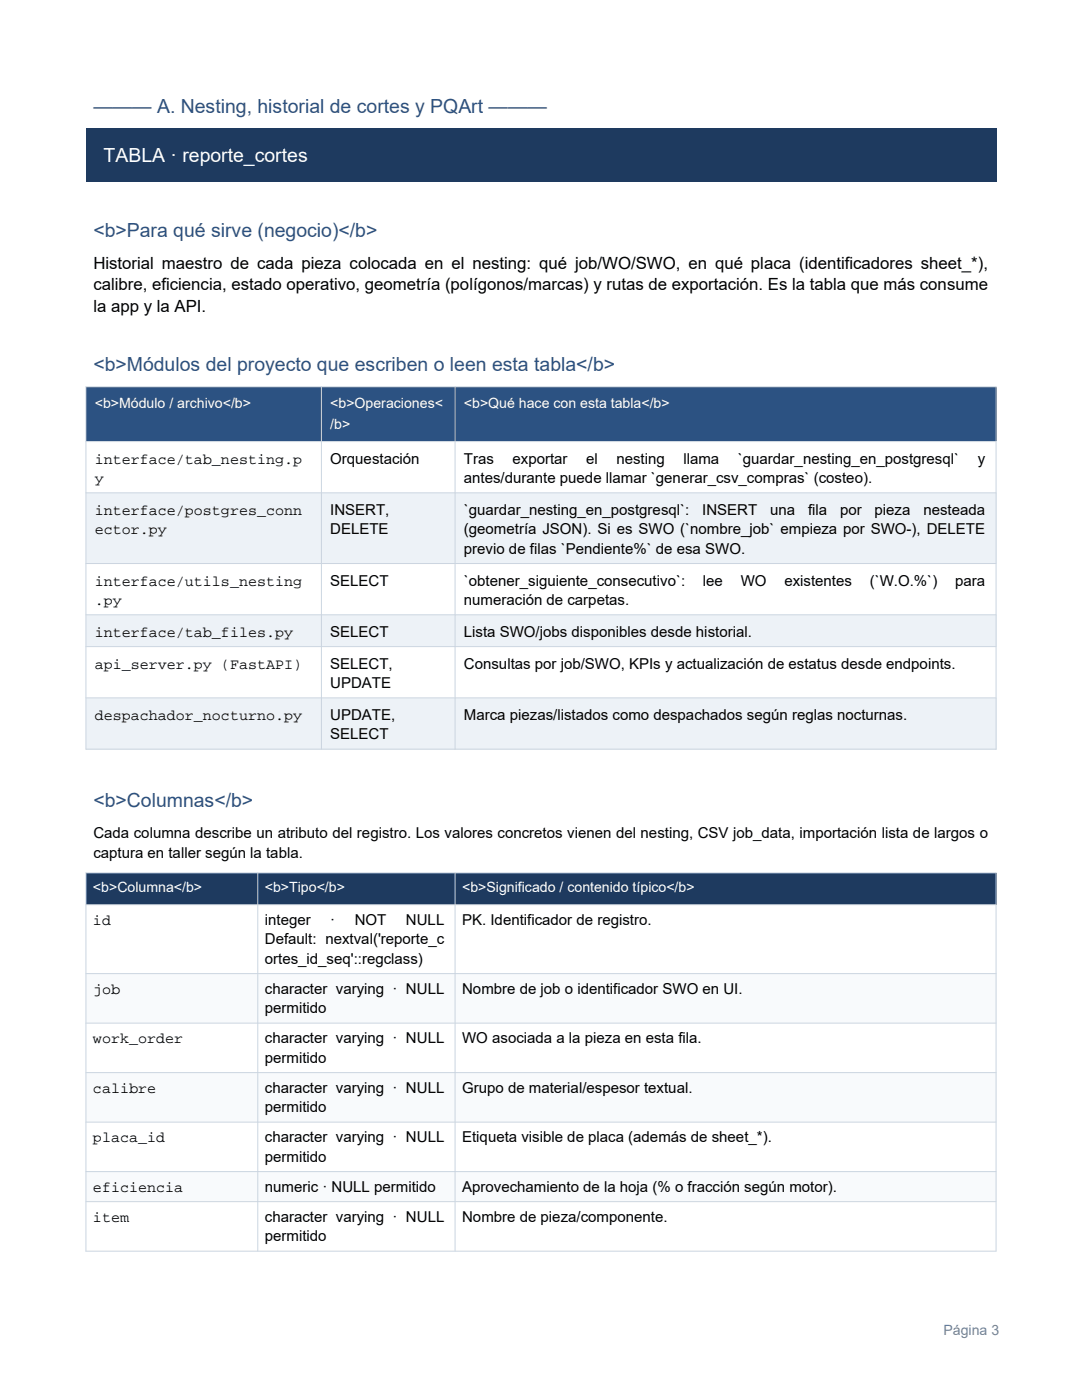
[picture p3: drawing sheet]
<svg xmlns="http://www.w3.org/2000/svg" width="216mm" height="279mm" viewBox="0 0 216 279" stroke-linecap="round" stroke-linejoin="round" font-family="sans-serif">
<defs><g id="words">
<g font-size="3.9" fill="#2c5282">
<text x="18.6" y="22.5">——— A. Nesting, historial de cortes y PQArt ———</text>
<text x="18.6" y="47.2">&lt;b&gt;Para qué sirve (negocio)&lt;/b&gt;</text>
<text x="18.6" y="74">&lt;b&gt;Módulos del proyecto que escriben o leen esta tabla&lt;/b&gt;</text>
<text x="18.6" y="161.1">&lt;b&gt;Columnas&lt;/b&gt;</text>
</g>
<text font-size="3.9" fill="#fff" x="20.7" y="32.4">TABLA · reporte_cortes</text>
<g font-size="3.4">
<text x="18.6" y="53.7">Historial maestro de cada pieza colocada en el nesting: qué job/WO/SWO, en qué placa (identificadores sheet_*),</text>
<text x="18.6" y="58">calibre, eficiencia, estado operativo, geometría (polígonos/marcas) y rutas de exportación. Es la tabla que más consume</text>
<text x="18.6" y="62.2">la app y la API.</text>
</g>
<g font-size="3">
<text x="18.9" y="92.5">interface/tab_nesting.p</text>
<text x="65.9" y="92.5">Orquestación</text>
<text x="92.6" y="92.5">Tras</text>
<text x="102.3" y="92.5">exportar</text>
<text x="117" y="92.5">el</text>
<text x="123" y="92.5">nesting</text>
<text x="136.4" y="92.5">llama</text>
<text x="147.2" y="92.5">`guardar_nesting_en_postgresql`</text>
<text x="195.1" y="92.5">y</text>
<text x="18.9" y="96.4">y</text>
<text x="92.6" y="96.4">antes/durante puede llamar `generar_csv_compras` (costeo).</text>
<text x="18.9" y="102.8">interface/postgres_conn</text>
<text x="18.9" y="106.6">ector.py</text>
<text x="65.9" y="102.8">INSERT,</text>
<text x="65.9" y="106.6">DELETE</text>
<text x="92.6" y="102.8">`guardar_nesting_en_postgresql`:</text>
<text x="92.6" y="106.6">(geometría JSON). Si es SWO (`nombre_job` empieza por SWO-), DELETE</text>
<text x="140.1" y="102.8">INSERT</text>
<text x="153.7" y="102.8">una</text>
<text x="161.2" y="102.8">fila</text>
<text x="167.6" y="102.8">por</text>
<text x="174.5" y="102.8">pieza</text>
<text x="184.2" y="102.8">nesteada</text>
<text x="92.6" y="110.5">previo de filas `Pendiente%` de esa SWO.</text>
<text x="18.9" y="116.9">interface/utils_nesting</text>
<text x="65.9" y="116.9">SELECT</text>
<text x="92.6" y="116.9">`obtener_siguiente_consecutivo`:</text>
<text x="140.3" y="116.9">lee</text>
<text x="147.8" y="116.9">WO</text>
<text x="156.5" y="116.9">existentes</text>
<text x="173.6" y="116.9">(`W.O.%`)</text>
<text x="190.6" y="116.9">para</text>
<text x="18.9" y="120.8">.py</text>
<text x="92.6" y="120.8">numeración de carpetas.</text>
<text x="18.9" y="127.1">interface/tab_files.py</text>
<text x="65.9" y="127.1">SELECT</text>
<text x="92.6" y="127.1">Lista SWO/jobs disponibles desde historial.</text>
<text x="18.9" y="133.5">api_server.py (FastAPI)</text>
<text x="65.9" y="133.5">SELECT,</text>
<text x="65.9" y="137.3">UPDATE</text>
<text x="92.6" y="133.5">Consultas por job/SWO, KPIs y actualización de estatus desde endpoints.</text>
<text x="18.9" y="143.7">despachador_nocturno.py</text>
<text x="65.9" y="143.7">UPDATE,</text>
<text x="92.6" y="143.7">Marca piezas/listados como despachados según reglas nocturnas.</text>
<text x="65.9" y="147.6">SELECT</text>
<text x="18.6" y="167.3">Cada columna describe un atributo del registro. Los valores concretos vienen del nesting, CSV job_data, importación lista de largos o</text>
<text x="18.6" y="171.2">captura en taller según la tabla.</text>
<text x="18.6" y="184.6">id</text>
<text x="52.8" y="184.6">integer</text>
<text x="65.9" y="184.6">·</text>
<text x="70.8" y="184.6">NOT</text>
<text x="81" y="184.6">NULL</text>
<text x="92.2" y="184.6">PK. Identificador de registro.</text>
<text x="52.8" y="188.5">Default: nextval('reporte_c</text>
<text x="52.8" y="192.4">ortes_id_seq'::regclass)</text>
<text x="18.6" y="198.4">job</text>
<text x="52.8" y="198.4">character varying · NULL</text>
<text x="52.8" y="202.2">permitido</text>
<text x="92.2" y="198.4">Nombre de job o identificador SWO en UI.</text>
<text x="18.6" y="208.2">work_order</text>
<text x="52.8" y="208.2">character varying · NULL</text>
<text x="92.2" y="208.2">WO asociada a la pieza en esta fila.</text>
<text x="52.8" y="212.1">permitido</text>
<text x="18.6" y="218.1">calibre</text>
<text x="52.8" y="218.1">character varying · NULL</text>
<text x="92.2" y="218.1">Grupo de material/espesor textual.</text>
<text x="52.8" y="222">permitido</text>
<text x="18.6" y="228">placa_id</text>
<text x="52.8" y="228">character varying · NULL</text>
<text x="52.8" y="231.9">permitido</text>
<text x="92.2" y="228">Etiqueta visible de placa (además de sheet_*).</text>
<text x="18.6" y="237.9">eficiencia</text>
<text x="52.8" y="237.9">numeric · NULL permitido</text>
<text x="92.2" y="237.9">Aprovechamiento de la hoja (% o fracción según motor).</text>
<text x="18.6" y="243.9">item</text>
<text x="52.8" y="243.9">character varying · NULL</text>
<text x="92.2" y="243.9">Nombre de pieza/componente.</text>
<text x="52.8" y="247.8">permitido</text>
</g>
<g font-size="2.8" fill="#fff">
<text x="18.9" y="81.4">&lt;b&gt;Módulo / archivo&lt;/b&gt;</text>
<text x="65.9" y="81.4">&lt;b&gt;Operaciones&lt;</text>
<text x="92.6" y="81.4">&lt;b&gt;Qué hace con esta tabla&lt;/b&gt;</text>
<text x="65.9" y="85.7">/b&gt;</text>
<text x="18.6" y="178.1">&lt;b&gt;Columna&lt;/b&gt;</text>
<text x="52.8" y="178.1">&lt;b&gt;Tipo&lt;/b&gt;</text>
<text x="92.2" y="178.1">&lt;b&gt;Significado / contenido típico&lt;/b&gt;</text>
</g>
<text font-size="2.8" fill="#718096" x="188.2" y="266.4">Página 3</text>
</g></defs>
<path d="M17.1 25.7h181.7v10.6h-181.7z" fill-rule="evenodd" fill="#1e3a5f"/>
<path d="M17.1 77.2h181.7v10.9h-181.7z" fill-rule="evenodd" fill="#2c5282"/>
<path d="M17.1 88.1h181.7v10.3h-181.7z" fill-rule="evenodd" fill="#fff"/>
<path d="M17.1 98.4h181.7v14.1h-181.7z" fill-rule="evenodd" fill="#edf2f7"/>
<path d="M17.1 112.5h181.7v10.2h-181.7z" fill-rule="evenodd" fill="#fff"/>
<path d="M17.1 122.7h181.7v6.3h-181.7z" fill-rule="evenodd" fill="#edf2f7"/>
<path d="M17.1 129h181.7v10.3h-181.7z" fill-rule="evenodd" fill="#fff"/>
<path d="M17.1 139.3h181.7v10.2h-181.7z" fill-rule="evenodd" fill="#edf2f7"/>
<path d="M17.1 77.2h181.7v72.3h-181.7zM64.1 77.2v72.3M90.8 77.2v72.3M17.1 88.1h181.7M17.1 98.4h181.7M17.1 112.5h181.7M17.1 122.7h181.7M17.1 129h181.7M17.1 139.3h181.7" fill="none" stroke="#cbd5e0" stroke-width=".2"/>
<path d="M17.1 174.2h181.7v6.4h-181.7z" fill-rule="evenodd" fill="#1e3a5f"/>
<path d="M17.1 180.6h181.7v13.7h-181.7z" fill-rule="evenodd" fill="#fff"/>
<path d="M17.1 194.3h181.7v9.9h-181.7z" fill-rule="evenodd" fill="#f8fafc"/>
<path d="M17.1 204.2h181.7v9.9h-181.7z" fill-rule="evenodd" fill="#fff"/>
<path d="M17.1 214.1h181.7v9.8h-181.7z" fill-rule="evenodd" fill="#f8fafc"/>
<path d="M17.1 223.9h181.7v9.9h-181.7z" fill-rule="evenodd" fill="#fff"/>
<path d="M17.1 233.8h181.7v6h-181.7z" fill-rule="evenodd" fill="#f8fafc"/>
<path d="M17.1 239.8h181.7v9.9h-181.7z" fill-rule="evenodd" fill="#fff"/>
<path d="M17.1 174.2h181.7v75.5h-181.7zM51.4 174.2v75.5M90.8 174.2v75.5M17.1 180.6h181.7M17.1 194.3h181.7M17.1 204.2h181.7M17.1 214.1h181.7M17.1 223.9h181.7M17.1 233.8h181.7M17.1 239.8h181.7" fill="none" stroke="#cbd5e0" stroke-width=".2"/>
<use href="#words"/>
</svg>
